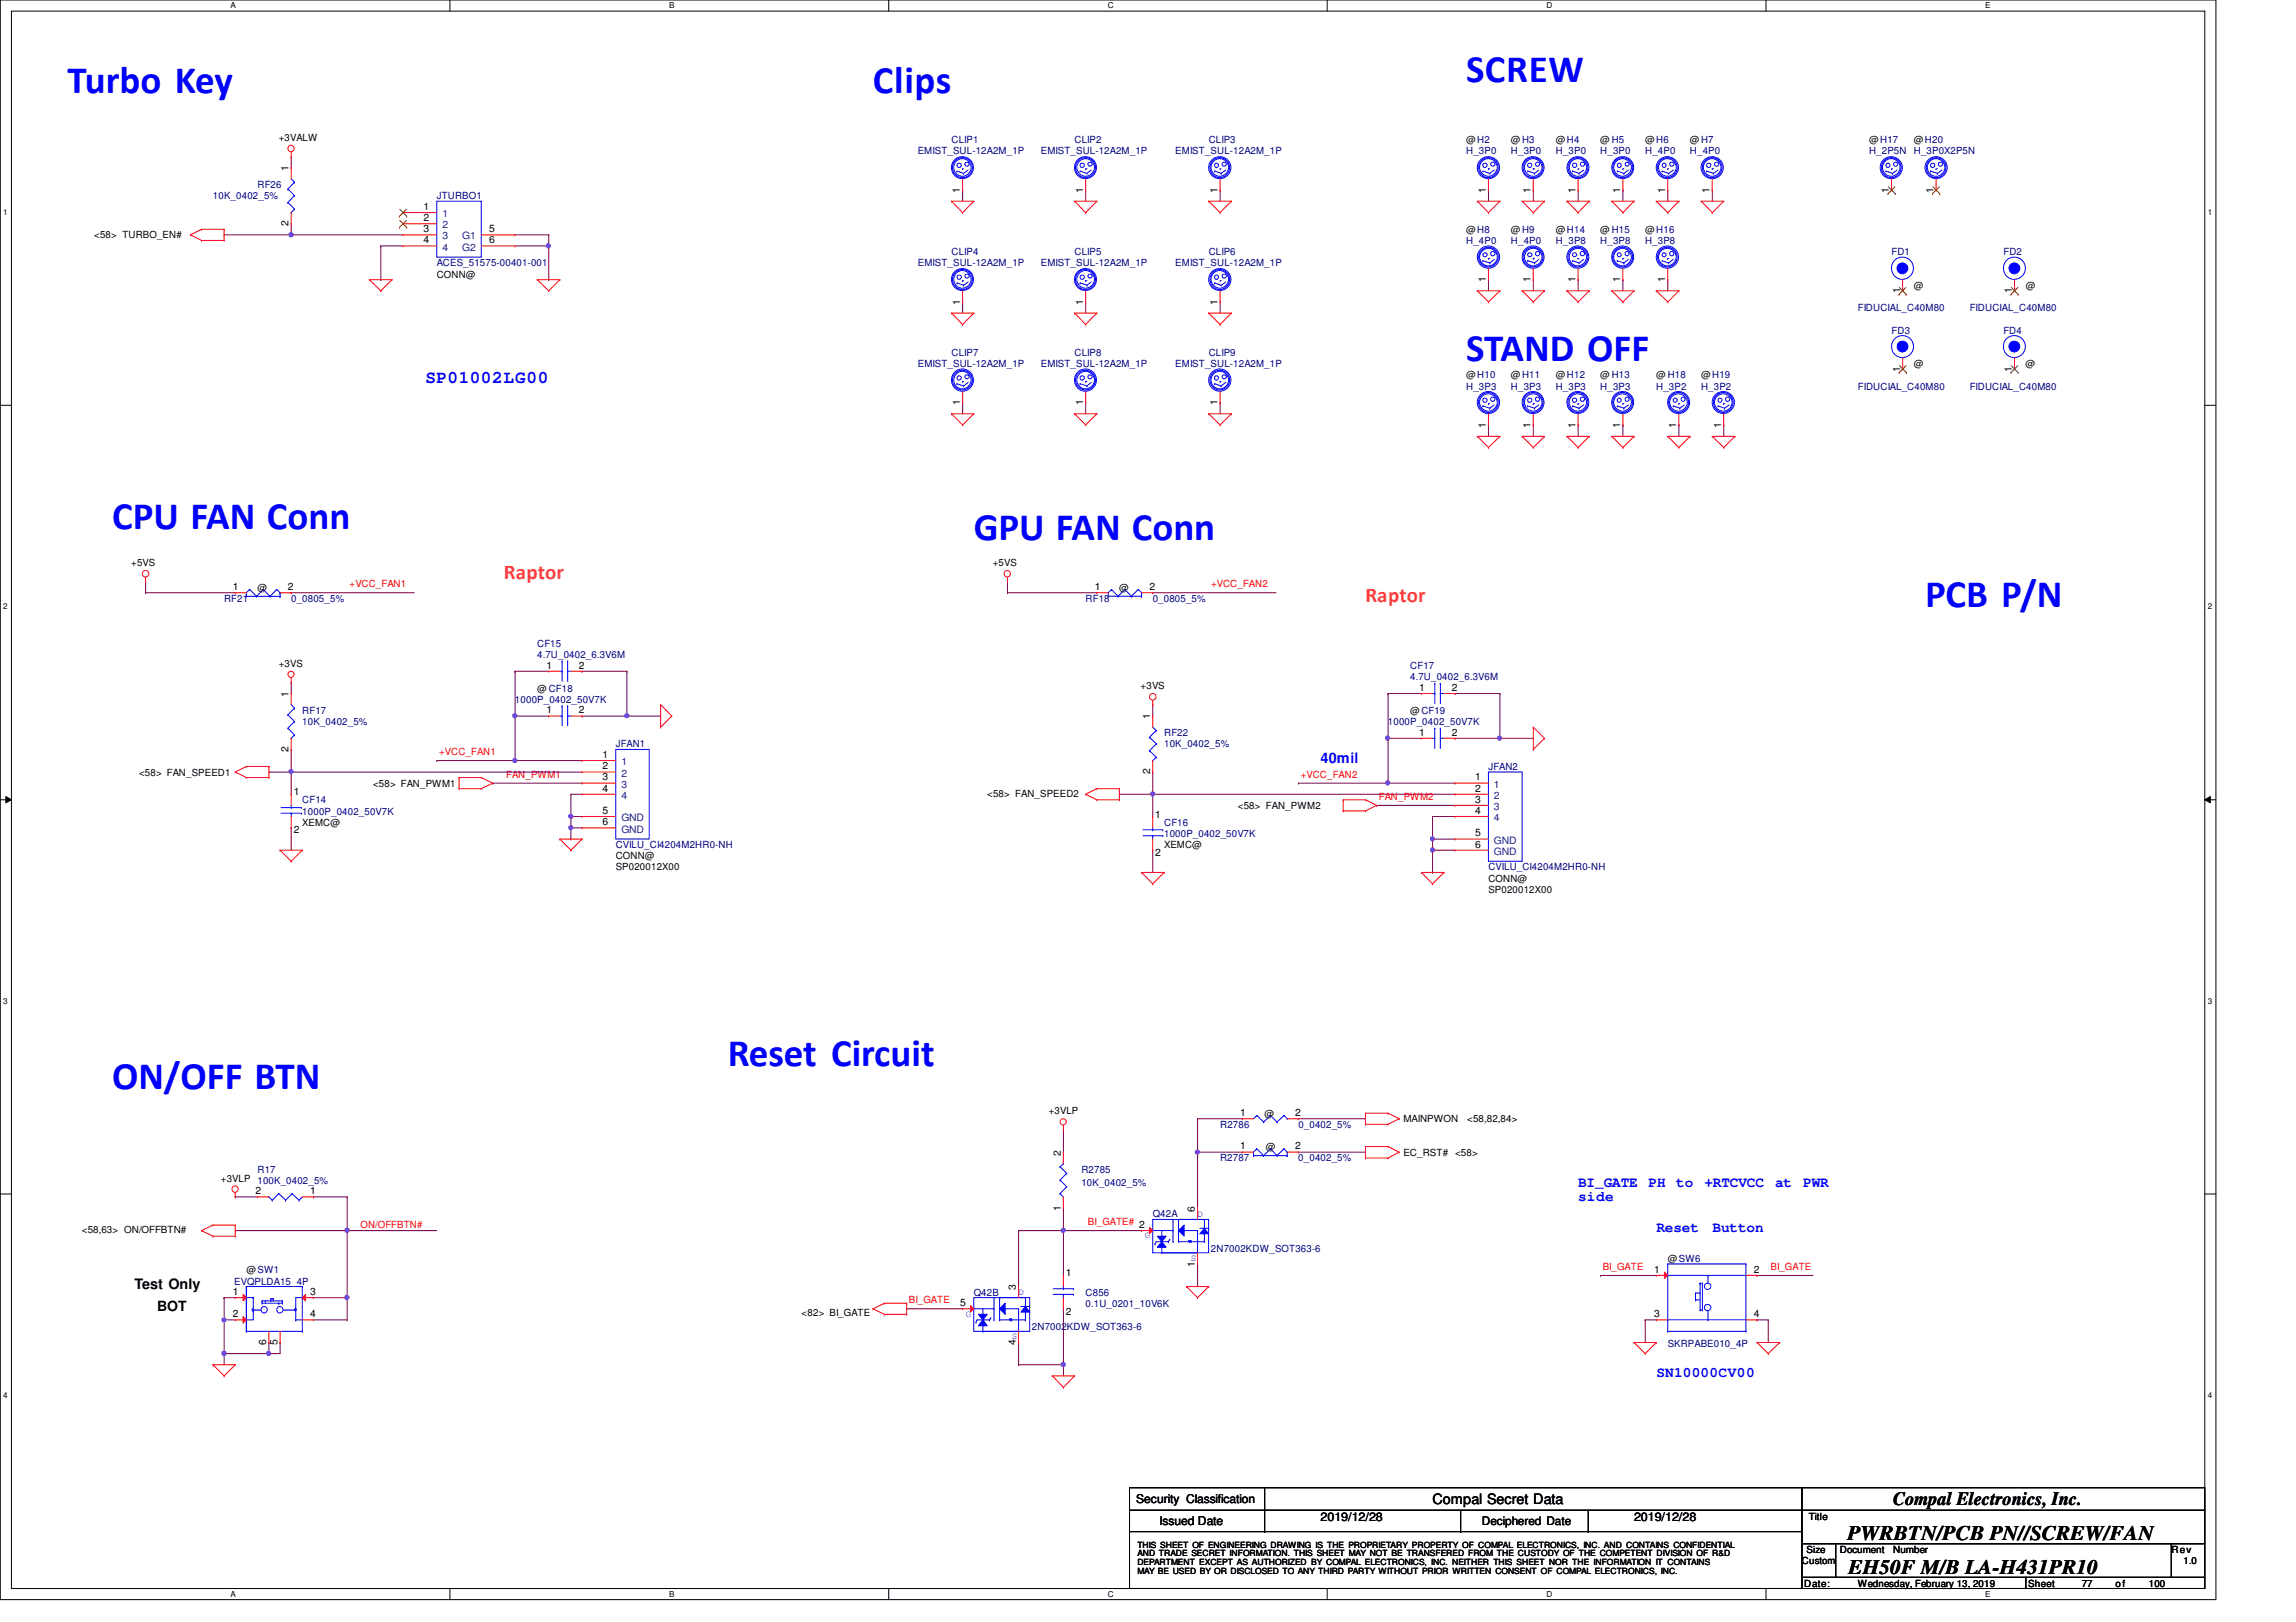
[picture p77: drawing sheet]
<svg xmlns="http://www.w3.org/2000/svg" width="297mm" height="210mm" viewBox="0 0 297 210" stroke-linecap="round" stroke-linejoin="round" font-family="sans-serif">
<defs><g id="words">
<g font-size="5" fill="#00f">
<text x="189.7" y="10.6">SCREW</text>
<text x="8.7" y="12">Turbo Key</text>
<text x="112.9" y="12">Clips</text>
<text x="189.7" y="46.8">STAND OFF</text>
<text x="14.5" y="68.5">CPU FAN Conn</text>
<text x="126" y="69.9">GPU FAN Conn</text>
<text x="249" y="78.6">PCB P/N</text>
<text x="94.1" y="138">Reset Circuit</text>
<text x="14.5" y="140.9">ON/OFF BTN</text>
</g>
<g font-size="2.7" fill="#ff8000">
<text x="65.2" y="75">Raptor</text>
<text x="176.7" y="77.9">Raptor</text>
</g>
<g font-size="2.7">
<text x="238.9" y="199.3">PWRBTN/PCB PN//SCREW/FAN</text>
<text x="239" y="203.7">EH50F M/B LA-H431PR10</text>
</g>
<text font-size="2.5" x="244.8" y="194.7">Compal Electronics, Inc.</text>
<text font-size="2.3" fill="#00f" x="55" y="49.6">SP01002LG00</text>
<g font-size="1.9" fill="#00f">
<text x="170.9" y="98.7">40mil</text>
<text x="204.2" y="153.6">BI_GATE</text>
<text x="204.2" y="155.4">side</text>
<text x="213.3" y="153.6">PH</text>
<text x="216.9" y="153.6">to</text>
<text x="220.5" y="153.6">+RTCVCC</text>
<text x="229.7" y="153.6">at</text>
<text x="233.3" y="153.6">PWR</text>
<text x="214.3" y="159.4">Reset</text>
<text x="221.6" y="159.4">Button</text>
<text x="214.3" y="178.2">SN10000CV00</text>
</g>
<g font-size="1.9">
<text x="17.4" y="166.7">Test Only</text>
<text x="185.3" y="194.7">Compal Secret Data</text>
</g>
<text font-size="1.8" x="20.3" y="169.6">BOT</text>
<g font-size="1.6">
<text x="147" y="194.6">Security Classification</text>
<text x="150" y="197.3">Issued Date</text>
<text x="170.9" y="196.9">2019/12/28</text>
<text x="211.4" y="196.9">2019/12/28</text>
</g>
<text font-size="1.5" x="191.7" y="197.4">Deciphered Date</text>
<g font-size="1.3">
<text x="36.1" y="18.2">+3VALW</text>
<text x="37.3" y="22.1" transform="rotate(-90 37.3 22.1)">1</text>
<text x="189.7" y="18.5">@H2</text>
<text x="195.5" y="18.5">@H3</text>
<text x="201.3" y="18.5">@H4</text>
<text x="207" y="18.5">@ H5</text>
<text x="212.8" y="18.5">@H6</text>
<text x="218.6" y="18.5">@H7</text>
<text x="241.8" y="18.5">@H17</text>
<text x="247.6" y="18.5">@H20</text>
<text x="37.3" y="29.3" transform="rotate(-90 37.3 29.3)">2</text>
<text x="54.8" y="28.6">2</text>
<text x="54.8" y="27.2">1</text>
<text x="124.2" y="24.9" transform="rotate(-90 124.2 24.9)">1</text>
<text x="140.1" y="24.9" transform="rotate(-90 140.1 24.9)">1</text>
<text x="157.5" y="24.9" transform="rotate(-90 157.5 24.9)">1</text>
<text x="192.2" y="24.9" transform="rotate(-90 192.2 24.9)">1</text>
<text x="198" y="24.9" transform="rotate(-90 198 24.9)">1</text>
<text x="203.8" y="24.9" transform="rotate(-90 203.8 24.9)">1</text>
<text x="209.6" y="24.9" transform="rotate(-90 209.6 24.9)">1</text>
<text x="215.4" y="24.9" transform="rotate(-90 215.4 24.9)">1</text>
<text x="221.2" y="24.9" transform="rotate(-90 221.2 24.9)">1</text>
<text x="244.4" y="24.9" transform="rotate(-90 244.4 24.9)">1</text>
<text x="250.1" y="24.9" transform="rotate(-90 250.1 24.9)">1</text>
<text x="12.2" y="30.9">&lt;58&gt; TURBO_EN#</text>
<text x="54.8" y="31.5">4</text>
<text x="54.8" y="30.1">3</text>
<text x="56.5" y="35.9">CONN@</text>
<text x="63.3" y="31.5">6</text>
<text x="63.3" y="30.1">5</text>
<text x="189.7" y="30.1">@H8</text>
<text x="195.5" y="30.1">@H9</text>
<text x="201.3" y="30.1">@H14</text>
<text x="207" y="30.1">@ H15</text>
<text x="212.8" y="30.1">@H16</text>
<text x="124.2" y="39.4" transform="rotate(-90 124.2 39.4)">1</text>
<text x="140.1" y="39.4" transform="rotate(-90 140.1 39.4)">1</text>
<text x="157.5" y="39.4" transform="rotate(-90 157.5 39.4)">1</text>
<text x="192.2" y="36.5" transform="rotate(-90 192.2 36.5)">1</text>
<text x="198" y="36.5" transform="rotate(-90 198 36.5)">1</text>
<text x="203.8" y="36.5" transform="rotate(-90 203.8 36.5)">1</text>
<text x="209.6" y="36.5" transform="rotate(-90 209.6 36.5)">1</text>
<text x="215.4" y="36.5" transform="rotate(-90 215.4 36.5)">1</text>
<text x="245.8" y="38" transform="rotate(-90 245.8 38)">1</text>
<text x="247.6" y="37.4">@</text>
<text x="260.3" y="38" transform="rotate(-90 260.3 38)">1</text>
<text x="262.1" y="37.4">@</text>
<text x="247.6" y="47.5">@</text>
<text x="262.1" y="47.5">@</text>
<text x="124.2" y="52.4" transform="rotate(-90 124.2 52.4)">1</text>
<text x="140.1" y="52.4" transform="rotate(-90 140.1 52.4)">1</text>
<text x="157.5" y="52.4" transform="rotate(-90 157.5 52.4)">1</text>
<text x="189.7" y="48.9">@H10</text>
<text x="195.5" y="48.9">@H11</text>
<text x="201.3" y="48.9">@H12</text>
<text x="207" y="48.9">@ H13</text>
<text x="214.3" y="48.9">@ H18</text>
<text x="220.1" y="48.9">@H19</text>
<text x="245.8" y="48.1" transform="rotate(-90 245.8 48.1)">1</text>
<text x="260.3" y="48.1" transform="rotate(-90 260.3 48.1)">1</text>
<text x="192.2" y="55.3" transform="rotate(-90 192.2 55.3)">1</text>
<text x="198" y="55.3" transform="rotate(-90 198 55.3)">1</text>
<text x="203.8" y="55.3" transform="rotate(-90 203.8 55.3)">1</text>
<text x="209.6" y="55.3" transform="rotate(-90 209.6 55.3)">1</text>
<text x="216.9" y="55.3" transform="rotate(-90 216.9 55.3)">1</text>
<text x="222.7" y="55.3" transform="rotate(-90 222.7 55.3)">1</text>
<text x="17" y="73.3">+5VS</text>
<text x="30.1" y="76.4">1</text>
<text x="33.3" y="76.5">@</text>
<text x="37.2" y="76.4">2</text>
<text x="128.4" y="73.3">+5VS</text>
<text x="141.6" y="76.4">1</text>
<text x="144.8" y="76.4">@</text>
<text x="148.7" y="76.4">2</text>
<text x="36.1" y="86.3">+3VS</text>
<text x="69.5" y="89.5">@ CF18</text>
<text x="70.7" y="86.5">1</text>
<text x="74.9" y="86.5">2</text>
<text x="147.6" y="89.2">+3VS</text>
<text x="183.6" y="89.4">1</text>
<text x="187.8" y="89.4">2</text>
<text x="37.3" y="90.2" transform="rotate(-90 37.3 90.2)">1</text>
<text x="70.7" y="92.3">1</text>
<text x="74.9" y="92.3">2</text>
<text x="148.8" y="93.1" transform="rotate(-90 148.8 93.1)">1</text>
<text x="182.4" y="92.4">@CF19</text>
<text x="183.6" y="95.2">1</text>
<text x="187.8" y="95.2">2</text>
<text x="18" y="100.4">&lt;58&gt; FAN_SPEED1</text>
<text x="37.3" y="97.3" transform="rotate(-90 37.3 97.3)">2</text>
<text x="48.3" y="101.8">&lt;58&gt; FAN_PWM1</text>
<text x="77.9" y="101">3</text>
<text x="77.9" y="99.6">2</text>
<text x="77.9" y="98.1">1</text>
<text x="148.8" y="100.2" transform="rotate(-90 148.8 100.2)">2</text>
<text x="190.8" y="101">1</text>
<text x="38" y="107.9">2</text>
<text x="38" y="102.9">1</text>
<text x="39.1" y="106.8">XEMC@</text>
<text x="77.9" y="102.4">4</text>
<text x="77.9" y="106.8">6</text>
<text x="77.9" y="105.3">5</text>
<text x="127.7" y="103.1">&lt;58&gt; FAN_SPEED2</text>
<text x="149.5" y="105.8">1</text>
<text x="160.1" y="104.7">&lt;58&gt; FAN_PWM2</text>
<text x="190.8" y="105.3">4</text>
<text x="190.8" y="103.9">3</text>
<text x="190.8" y="102.4">2</text>
<text x="79.7" y="111.2">CONN@</text>
<text x="79.7" y="112.6">SP020012X00</text>
<text x="149.5" y="110.8">2</text>
<text x="150.6" y="109.8">XEMC@</text>
<text x="190.8" y="109.7">6</text>
<text x="190.8" y="108.2">5</text>
<text x="192.6" y="114.1">CONN@</text>
<text x="192.6" y="115.6">SP020012X00</text>
<text x="135.7" y="144.2">+3VLP</text>
<text x="137.2" y="149.6" transform="rotate(-90 137.2 149.6)">2</text>
<text x="160.4" y="148.8">1</text>
<text x="160.4" y="144.4">1</text>
<text x="163.6" y="144.5">@</text>
<text x="163.8" y="148.8">@</text>
<text x="167.5" y="148.8">2</text>
<text x="167.5" y="144.4">2</text>
<text x="181.6" y="145.2">MAINPWON</text>
<text x="181.6" y="149.6">EC_RST#</text>
<text x="188.3" y="149.6">&lt;58&gt;</text>
<text x="189.8" y="145.2">&lt;58,82,84&gt;</text>
<text x="28.6" y="152.9">+3VLP</text>
<text x="33.1" y="154.6">2</text>
<text x="40.1" y="154.6">1</text>
<text x="10.6" y="159.6">&lt;58,63&gt; ON/OFFBTN#</text>
<text x="137.2" y="156.7" transform="rotate(-90 137.2 156.7)">1</text>
<text x="147.4" y="158.9">2</text>
<text x="154.6" y="156.8" transform="rotate(-90 154.6 156.8)">6</text>
<text x="30.1" y="167.6">1</text>
<text x="31.9" y="164.8">@SW1</text>
<text x="40.1" y="167.6">3</text>
<text x="131.4" y="166.9" transform="rotate(-90 131.4 166.9)">3</text>
<text x="137.9" y="165.2">1</text>
<text x="154.6" y="163.9" transform="rotate(-90 154.6 163.9)">1</text>
<text x="214" y="164.7">1</text>
<text x="215.8" y="163.3">@SW6</text>
<text x="226.9" y="164.7">2</text>
<text x="30.1" y="170.5">2</text>
<text x="40.1" y="170.5">4</text>
<text x="103.7" y="170.3">&lt;82&gt; BI_GATE</text>
<text x="124.2" y="169">5</text>
<text x="137.9" y="170.1">2</text>
<text x="214" y="170.5">3</text>
<text x="226.9" y="170.5">4</text>
<text x="34.5" y="174.1" transform="rotate(-90 34.5 174.1)">6</text>
<text x="35.9" y="174.1" transform="rotate(-90 35.9 174.1)">5</text>
<text x="131.4" y="174.1" transform="rotate(-90 131.4 174.1)">4</text>
<text x="234" y="196.8">Title</text>
<text x="233.1" y="202.4">Custom</text>
<text x="233.7" y="201">Size</text>
<text x="238" y="201">Document</text>
<text x="244.9" y="201">Number</text>
<text x="280.9" y="201">Rev</text>
<text x="282.5" y="202.4">1.0</text>
<text x="233.4" y="205.3">Date:</text>
<text x="240.4" y="205.3">Wednesday, February 13, 2019</text>
<text x="262.4" y="205.3">Sheet</text>
<text x="269.3" y="205.3">77</text>
<text x="273.7" y="205.3">o f</text>
<text x="278" y="205.3">100</text>
</g>
<g font-size="1.3" fill="#000080">
<text x="118.7" y="20">EMIST_SUL-12A2M_1P</text>
<text x="123.1" y="18.5">CLIP1</text>
<text x="134.7" y="20">EMIST_SUL-12A2M_1P</text>
<text x="139" y="18.5">CLIP2</text>
<text x="152.1" y="20">EMIST_SUL-12A2M_1P</text>
<text x="156.4" y="18.5">CLIP3</text>
<text x="189.7" y="20">H_3P0</text>
<text x="195.5" y="20">H_3P0</text>
<text x="201.3" y="20">H_3P0</text>
<text x="207" y="20">H_3P0</text>
<text x="212.8" y="20">H_4P0</text>
<text x="218.6" y="20">H_4P0</text>
<text x="241.8" y="20">H_2P5N</text>
<text x="247.6" y="20">H_3P0X2P5N</text>
<text x="27.6" y="25.8">10K_0402_5%</text>
<text x="33.3" y="24.3">RF26</text>
<text x="56.5" y="25.8">JTURBO1</text>
<text x="56.5" y="34.5">ACES_51575-00401-001</text>
<text x="118.7" y="34.5">EMIST_SUL-12A2M_1P</text>
<text x="123.1" y="33">CLIP4</text>
<text x="134.7" y="34.5">EMIST_SUL-12A2M_1P</text>
<text x="139" y="33">CLIP5</text>
<text x="152.1" y="34.5">EMIST_SUL-12A2M_1P</text>
<text x="156.4" y="33">CLIP6</text>
<text x="189.7" y="31.6">H_4P0</text>
<text x="195.5" y="31.6">H_4P0</text>
<text x="201.3" y="31.6">H_3P8</text>
<text x="207" y="31.6">H_3P8</text>
<text x="212.8" y="31.6">H_3P8</text>
<text x="244.7" y="33">FD1</text>
<text x="259.2" y="33">FD2</text>
<text x="240.3" y="40.3">FIDUCIAL_C40M80</text>
<text x="254.8" y="40.3">FIDUCIAL_C40M80</text>
<text x="118.7" y="47.5">EMIST_SUL-12A2M_1P</text>
<text x="123.1" y="46.1">CLIP7</text>
<text x="134.7" y="47.5">EMIST_SUL-12A2M_1P</text>
<text x="139" y="46.1">CLIP8</text>
<text x="152.1" y="47.5">EMIST_SUL-12A2M_1P</text>
<text x="156.4" y="46.1">CLIP9</text>
<text x="244.7" y="43.2">FD3</text>
<text x="259.2" y="43.2">FD4</text>
<text x="189.7" y="50.4">H_3P3</text>
<text x="195.5" y="50.4">H_3P3</text>
<text x="201.3" y="50.4">H_3P3</text>
<text x="207" y="50.4">H_3P3</text>
<text x="214.3" y="50.4">H_3P2</text>
<text x="220.1" y="50.4">H_3P2</text>
<text x="240.4" y="50.4">FIDUCIAL_C40M80</text>
<text x="254.8" y="50.4">FIDUCIAL_C40M80</text>
<text x="29" y="77.9">RF21</text>
<text x="37.7" y="77.9">0_0805_5%</text>
<text x="140.4" y="77.9">RF18</text>
<text x="149.1" y="77.9">0_0805_5%</text>
<text x="69.5" y="83.7">CF15</text>
<text x="69.5" y="85.1">4.7U_0402_6.3V6M</text>
<text x="182.4" y="86.6">CF17</text>
<text x="182.4" y="88.1">4.7U_0402_6.3V6M</text>
<text x="39.1" y="92.4">RF17</text>
<text x="39.1" y="93.8">10K_0402_5%</text>
<text x="66.6" y="90.9">1000P_0402_50V7K</text>
<text x="150.6" y="95.3">RF22</text>
<text x="179.6" y="93.8">1000P_0402_50V7K</text>
<text x="79.7" y="96.7">JFAN1</text>
<text x="150.6" y="96.7">10K_0402_5%</text>
<text x="192.6" y="99.6">JFAN2</text>
<text x="39.1" y="104">CF14</text>
<text x="39.1" y="105.4">1000P_0402_50V7K</text>
<text x="150.6" y="106.8">CF16</text>
<text x="79.7" y="109.8">CVILU_CI4204M2HR0-NH</text>
<text x="150.6" y="108.3">1000P_0402_50V7K</text>
<text x="192.6" y="112.6">CVILU_CI4204M2HR0-NH</text>
<text x="157.9" y="146">R2786</text>
<text x="168" y="146">0_0402_5%</text>
<text x="33.3" y="151.8">R17</text>
<text x="33.3" y="153.2">100K_0402_5%</text>
<text x="139.9" y="151.8">R2785</text>
<text x="139.9" y="153.5">10K_0402_5%</text>
<text x="157.8" y="150.3">R2787</text>
<text x="168" y="150.3">0_0402_5%</text>
<text x="149.1" y="157.5">Q42A</text>
<text x="156.7" y="162">2N7002KDW_SOT363-6</text>
<text x="30.3" y="166.2">EVQPLDA15_4P</text>
<text x="126" y="167.7">Q42B</text>
<text x="140.4" y="167.7">C856</text>
<text x="133.5" y="172.2">2N7002KDW_SOT363-6</text>
<text x="140.4" y="169.1">0.1U_0201_10V6K</text>
<text x="215.8" y="174.3">SKRPABE010_4P</text>
</g>
<g font-size="1.3" fill="#004080">
<text x="57.2" y="29.5">2</text>
<text x="57.2" y="28.1">1</text>
<text x="57.2" y="32.4">4</text>
<text x="57.2" y="31">3</text>
<text x="59.8" y="32.4">G2</text>
<text x="59.8" y="31">G1</text>
<text x="80.4" y="101.9">3</text>
<text x="80.4" y="100.5">2</text>
<text x="80.4" y="99">1</text>
<text x="193.3" y="101.9">1</text>
<text x="80.4" y="103.4">4</text>
<text x="80.4" y="107.7">GND</text>
<text x="80.4" y="106.3">GND</text>
<text x="193.3" y="106.3">4</text>
<text x="193.3" y="104.8">3</text>
<text x="193.3" y="103.4">2</text>
<text x="193.3" y="110.6">GND</text>
<text x="193.3" y="109.2">GND</text>
</g>
<g font-size="1.3" fill="#f00">
<text x="45.2" y="76">+VCC_FAN1</text>
<text x="156.7" y="76">+VCC_FAN2</text>
<text x="56.8" y="97.7">+VCC_FAN1</text>
<text x="65.5" y="100.6">FAN_PWM1</text>
<text x="168.3" y="100.6">+VCC_FAN2</text>
<text x="178.4" y="103.5">FAN_PWM2</text>
<text x="46.6" y="159">ON/OFFBTN#</text>
<text x="140.8" y="158.5">BI_GATE#</text>
<text x="207.3" y="164.3">BI_GATE</text>
<text x="229.1" y="164.3">BI_GATE</text>
<text x="117.6" y="168.7">BI_GATE</text>
</g>
<g font-size="1.2" fill="#00f">
<text x="148.1" y="160.3">G</text>
<text x="154.9" y="157.5">D</text>
<text x="131.8" y="167.6">D</text>
<text x="154.1" y="163.1">S</text>
<text x="125" y="170.4">G</text>
<text x="130.9" y="173.3">S</text>
</g>
<g font-size="1.1">
<text x="29.8" y="1.1">A</text>
<text x="86.6" y="1.1">B</text>
<text x="143.3" y="1.1">C</text>
<text x="200.1" y="1.1">D</text>
<text x="256.8" y="1.1">E</text>
<text x=".4" y="27.8">1</text>
<text x="285.6" y="27.8">1</text>
<text x=".4" y="78.8">2</text>
<text x="285.6" y="78.8">2</text>
<text x=".4" y="129.9">3</text>
<text x="285.6" y="129.9">3</text>
<text x=".4" y="180.9">4</text>
<text x="285.6" y="180.9">4</text>
<text x="147.1" y="202.6">DEPARTMENT EXCEPT AS AUTHORIZED BY COMPAL ELECTRONICS, INC. NEITHER THIS SHEET NOR THE INFORMATION IT CONTAINS</text>
<text x="147.1" y="203.7">MAY BE USED BY OR DISCLOSED TO ANY THIRD PARTY WITHOUT PRIOR WRITTEN CONSENT OF COMPAL ELECTRONICS, INC.</text>
<text x="147.1" y="200.3">THIS SHEET OF ENGINEERING DRAWING IS THE PROPRIETARY PROPERTY OF COMPAL ELECTRONICS, INC. AND CONTAINS CONFIDENTIAL</text>
<text x="147.1" y="201.4">AND TRADE SECRET INFORMATION. THIS SHEET MAY NOT BE TRANSFERED FROM THE CUSTODY OF THE COMPETENT DIVISION OF R&amp;D</text>
<text x="29.8" y="206.6">A</text>
<text x="86.6" y="206.6">B</text>
<text x="143.3" y="206.6">C</text>
<text x="200.1" y="206.6">D</text>
<text x="256.8" y="206.6">E</text>
</g>
</g></defs>
<path d="M0 0h286.7v207h-286.7zM1.5 1.4h283.7v204.2h-283.7z" fill="none" stroke="#000" stroke-width=".13"/>
<g fill="#fff">
<path d="M29.8 .2h.7v1.1h-.7z"/>
<path d="M29.8 205.7h.7v1.2h-.7z"/>
</g>
<path d="M58.2 0v1.4M58.2 205.6v1.4" fill="none" stroke="#000" stroke-width=".13"/>
<g fill="#fff">
<path d="M86.6 .2h.6v1.1h-.6z"/>
<path d="M86.6 205.7h.6v1.2h-.6z"/>
</g>
<path d="M115 0v1.4M115 205.6v1.4" fill="none" stroke="#000" stroke-width=".13"/>
<g fill="#fff">
<path d="M143.3 .2h.8v1.1h-.8z"/>
<path d="M143.3 205.7h.8v1.2h-.8z"/>
</g>
<path d="M171.7 0v1.4M171.7 205.6v1.4" fill="none" stroke="#000" stroke-width=".13"/>
<g fill="#fff">
<path d="M200.1 .2h.7v1.1h-.7z"/>
<path d="M200.1 205.7h.7v1.2h-.7z"/>
</g>
<path d="M228.5 0v1.4M228.5 205.6v1.4" fill="none" stroke="#000" stroke-width=".13"/>
<g fill="#fff">
<path d="M256.8 .2h.7v1.1h-.7z"/>
<path d="M256.8 205.7h.7v1.2h-.7z"/>
<path d="M.4 26.9h.6v1.2h-.6z"/>
<path d="M285.6 26.9h.6v1.2h-.6z"/>
<path d="M.4 77.9h.6v1.2h-.6z"/>
<path d="M285.6 77.9h.6v1.2h-.6z"/>
</g>
<path d="M0 52.5h1.5M285.2 52.5h1.5" fill="none" stroke="#000" stroke-width=".13"/>
<g fill="#fff">
<path d="M.4 129h.6v1.1h-.6z"/>
<path d="M285.6 129h.6v1.1h-.6z"/>
</g>
<path d="M0 103.5h1.5M.8 103.1l.7 .4-.7 .4zM285.2 103.5l.8-.4v.8zM285.2 103.5h1.5" fill="none" stroke="#000" stroke-width=".13"/>
<path d="M.8 103.1l.7 .4-.7 .4zM285.2 103.5l.8-.4v.8z" fill="#000"/>
<g fill="#fff">
<path d="M.4 180h.6v1.1h-.6z"/>
<path d="M285.6 180h.6v1.1h-.6z"/>
</g>
<path d="M0 154.5h1.5M285.2 154.5h1.5" fill="none" stroke="#000" stroke-width=".13"/>
<path d="M188.3 95.5h.1M188.3 95.5h5.8M149.1 110h.1M149.1 102.8h.1M149.1 102.8v2.9M149.1 110v2.9" fill="none" stroke="#800040" stroke-width=".13"/>
<circle cx="149.1" cy="102.8" r=".27" fill="#f0f"/>
<circle cx="149.1" cy="102.8" r=".27" fill="none" stroke="#f0f" stroke-width=".13"/>
<path d="M149.1 91.2h.1M149.1 99.9h.1M149.1 91.2v1.5M149.1 99.9v2.9h-4.3M144.8 102.8h.1M168 101.3h.1M179.6 101.3h.1M188.3 101.3h-20.3" fill="none" stroke="#800040" stroke-width=".13"/>
<circle cx="179.5" cy="101.3" r=".27" fill="#f0f"/>
<circle cx="179.5" cy="101.3" r=".27" fill="none" stroke="#f0f" stroke-width=".13"/>
<path d="M179.6 89.7h.1M179.6 95.5h.1M179.6 89.7v5.8M179.6 95.5h4.3" fill="none" stroke="#800040" stroke-width=".13"/>
<circle cx="179.5" cy="95.5" r=".27" fill="#f0f"/>
<circle cx="179.5" cy="95.5" r=".27" fill="none" stroke="#f0f" stroke-width=".13"/>
<path d="M194.1 89.7h.1M194.1 89.7v5.8" fill="none" stroke="#800040" stroke-width=".13"/>
<circle cx="194" cy="95.5" r=".27" fill="#f0f"/>
<circle cx="194" cy="95.5" r=".27" fill="none" stroke="#f0f" stroke-width=".13"/>
<g fill="none" stroke="#800040" stroke-width=".13">
<path d="M179.6 95.5h.1M179.6 89.7h.1M179.6 95.5v5.8M179.6 89.7h4.3M188.3 89.7h.1M188.3 89.7h5.8M194.1 95.5h.1M194.1 95.5h4.3M149.1 102.8h.1M149.1 102.8h39.2M178.1 104.2h.1M178.1 104.2h10.2"/>
<path d="M185.3 105.7h.1M185.3 108.6h.1M185.3 105.7h3M185.3 105.7v2.9"/>
</g>
<circle cx="185.3" cy="108.6" r=".27" fill="#f0f"/>
<circle cx="185.3" cy="108.6" r=".27" fill="none" stroke="#f0f" stroke-width=".13"/>
<path d="M37.7 76.7h.1M37.7 76.7h15.9M130.3 76.7h.1M130.3 76.7h11.6M149.1 76.7h.1M149.1 76.7h16M56.5 98.4h.1M56.5 98.4h10.1M73.9 105.7h.1M73.9 102.8v2.9" fill="none" stroke="#800040" stroke-width=".13"/>
<circle cx="73.8" cy="105.7" r=".27" fill="#f0f"/>
<circle cx="73.8" cy="105.7" r=".27" fill="none" stroke="#f0f" stroke-width=".13"/>
<g fill="none" stroke="#800040" stroke-width=".13">
<path d="M34.8 99.9h.1M34.8 99.9h40.5M37.7 97h.1M37.7 88.3h.1M37.7 99.9h.1M37.7 88.3v1.4M37.7 97v5.8M37.7 107.1h.1M37.7 107.1v2.9M63.7 101.3h.1M63.7 101.3h11.6M73.9 102.8h.1"/>
<path d="M73.9 102.8h1.4"/>
</g>
<circle cx="37.7" cy="99.9" r=".27" fill="#f0f"/>
<circle cx="37.7" cy="99.9" r=".27" fill="none" stroke="#f0f" stroke-width=".13"/>
<path d="M66.6 86.9h.1M66.6 86.9v5.8M75.3 92.7h.1M75.3 92.7h5.8" fill="none" stroke="#800040" stroke-width=".13"/>
<circle cx="66.6" cy="92.6" r=".27" fill="#f0f"/>
<circle cx="66.6" cy="92.6" r=".27" fill="none" stroke="#f0f" stroke-width=".13"/>
<path d="M66.6 92.7h.1M66.6 92.7h4.4M81.1 86.9h.1M81.1 86.9v5.8" fill="none" stroke="#800040" stroke-width=".13"/>
<circle cx="81.1" cy="92.6" r=".27" fill="#f0f"/>
<circle cx="81.1" cy="92.6" r=".27" fill="none" stroke="#f0f" stroke-width=".13"/>
<path d="M66.6 92.7h.1M66.6 86.9h.1M66.6 98.4h.1M66.6 92.7v5.7M66.6 86.9h4.4M66.6 98.4h8.7M75.3 86.9h.1M75.3 86.9h5.8M81.1 92.7h.1M81.1 92.7h4.4" fill="none" stroke="#800040" stroke-width=".13"/>
<circle cx="66.6" cy="98.4" r=".27" fill="#f0f"/>
<circle cx="66.6" cy="98.4" r=".27" fill="none" stroke="#f0f" stroke-width=".13"/>
<path d="M154.9 149.1h.1M154.9 144.8h.1M154.9 149.1h5.8M154.9 144.8v4.3M168 149.1h.1M168 149.1h8.7" fill="none" stroke="#800040" stroke-width=".13"/>
<circle cx="154.9" cy="149.1" r=".27" fill="#f0f"/>
<circle cx="154.9" cy="149.1" r=".27" fill="none" stroke="#f0f" stroke-width=".13"/>
<g fill="none" stroke="#800040" stroke-width=".13">
<path d="M137.6 159.3h.1M137.6 159.3v5.8M154.9 144.8h.1M154.9 144.8h5.8M168 144.8h.1M168 144.8h8.7M131.8 173.7h.1M131.8 176.6h.1M131.8 173.7v2.9M131.8 176.6h5.8M137.6 176.6h.1M137.6 169.4h.1"/>
<path d="M137.6 169.4v8.7M154.9 163.6h.1M154.9 163.6v2.9"/>
</g>
<circle cx="137.5" cy="176.6" r=".29" fill="#f0f"/>
<circle cx="137.5" cy="176.6" r=".29" fill="none" stroke="#f0f" stroke-width=".13"/>
<path d="M131.8 159.3h.1M131.8 159.3v7.2M131.8 159.3h15.9M137.6 156.3h.1M137.6 159.3h.1M137.6 156.3v3" fill="none" stroke="#800040" stroke-width=".13"/>
<circle cx="137.5" cy="159.2" r=".29" fill="#f0f"/>
<circle cx="137.5" cy="159.2" r=".29" fill="none" stroke="#f0f" stroke-width=".13"/>
<path d="M30.4 159.3h.1M44.9 154.9h.1M44.9 154.9v4.4h-14.5M137.6 146.2h.1M137.6 146.2v2.9M154.9 149.1h.1M154.9 149.1v7.2M117.3 169.4h.1M117.3 169.4h7.2" fill="none" stroke="#800040" stroke-width=".13"/>
<circle cx="44.9" cy="159.2" r=".29" fill="#f0f"/>
<circle cx="44.9" cy="159.2" r=".29" fill="none" stroke="#f0f" stroke-width=".13"/>
<path d="M29 175.2h.1M29 175.2h5.8" fill="none" stroke="#800040" stroke-width=".13"/>
<circle cx="34.7" cy="175.1" r=".27" fill="#f0f"/>
<circle cx="34.7" cy="175.1" r=".27" fill="none" stroke="#f0f" stroke-width=".13"/>
<circle cx="29" cy="175.1" r=".29" fill="#f0f"/>
<circle cx="29" cy="175.1" r=".29" fill="none" stroke="#f0f" stroke-width=".13"/>
<path d="M29 170.8h.1M29 175.2h.1M29 167.9h.1M29 167.9v8.7M29 170.8h1.4M29 167.9h1.4M34.8 175.2h.1M34.8 173.7h.1M34.8 173.7v1.5M36.2 173.7h.1M36.2 173.7v1.5h-1.4" fill="none" stroke="#800040" stroke-width=".13"/>
<circle cx="29" cy="170.8" r=".27" fill="#f0f"/>
<circle cx="29" cy="170.8" r=".27" fill="none" stroke="#f0f" stroke-width=".13"/>
<g fill="none" stroke="#800040" stroke-width=".13">
<path d="M29 30.4h.1M29 30.4h8.7M37.7 20.3h.1M37.7 20.3v1.4M49.3 36.2h.1M49.3 31.8h.1M49.3 31.8v4.4M49.3 31.8h2.9M192.6 24.6h.1M192.6 36.2h.1M192.6 24.6v1.4M192.6 36.2v1.4"/>
<path d="M198.4 24.6h.1M198.4 36.2h.1M198.4 24.6v1.4M198.4 36.2v1.4M204.2 24.6h.1M204.2 24.6v1.4M210 24.6h.1M210 24.6v1.4M215.8 24.6h.1M215.8 24.6v1.4M221.5 24.6h.1M221.5 24.6v1.4"/>
<path d="M18.8 76.7h.1M18.8 75.3h.1M18.8 76.7h11.6M18.8 75.3v1.4M130.3 75.3h.1M130.3 75.3v1.4M30.4 154.9h.1M30.4 154.9h2.9M40.6 154.9h.1M40.6 154.9h4.3M44.9 159.3v8.6h-4.3M44.9 159.3h.1"/>
<path d="M44.9 159.3h11.6M40.6 167.9h.1"/>
</g>
<circle cx="37.6" cy="30.4" r=".29" fill="#f0f"/>
<circle cx="37.6" cy="30.4" r=".29" fill="none" stroke="#f0f" stroke-width=".13"/>
<path d="M37.7 29h.1M37.7 30.4h.1M37.7 29v1.4M37.7 30.4h14.5M73.9 107.1h.1M73.9 108.6h.1M73.9 107.1h1.4M73.9 107.1v1.5" fill="none" stroke="#800040" stroke-width=".13"/>
<circle cx="73.8" cy="107.1" r=".27" fill="#f0f"/>
<circle cx="73.8" cy="107.1" r=".27" fill="none" stroke="#f0f" stroke-width=".13"/>
<path d="M73.9 105.7h.1M73.9 107.1h.1M73.9 105.7h1.4M73.9 105.7v1.4M185.3 108.6h.1M185.3 110h.1M185.3 108.6h3M185.3 108.6v1.4" fill="none" stroke="#800040" stroke-width=".13"/>
<circle cx="185.3" cy="110" r=".27" fill="#f0f"/>
<circle cx="185.3" cy="110" r=".27" fill="none" stroke="#f0f" stroke-width=".13"/>
<path d="M185.3 110h.1M185.3 112.9h.1M185.3 110h3M185.3 110v2.9M40.6 170.8h4.3M44.9 170.8h.1M44.9 167.9h.1M44.9 167.9v2.9" fill="none" stroke="#800040" stroke-width=".13"/>
<circle cx="44.9" cy="167.9" r=".29" fill="#f0f"/>
<circle cx="44.9" cy="167.9" r=".29" fill="none" stroke="#f0f" stroke-width=".13"/>
<g fill="none" stroke="#800040" stroke-width=".13">
<path d="M66.6 30.4h4.4M66.6 31.8h4.4M71 30.4h.1M71 31.8h.1M71 36.2h.1M71 30.4v5.8M207 165.1h.1M207 165.1h7.3M212.8 170.8h.1M212.8 170.8v2.9M212.8 170.8h1.5M227.3 170.8h.1"/>
<path d="M227.3 170.8h1.5M227.3 165.1h.1M227.3 165.1h7.3M228.8 170.8h.1M228.8 170.8v2.9"/>
</g>
<circle cx="70.9" cy="31.8" r=".27" fill="#f0f"/>
<circle cx="70.9" cy="31.8" r=".27" fill="none" stroke="#f0f" stroke-width=".13"/>
<g fill="none" stroke="#800040" stroke-width=".13">
<path d="M124.5 24.6h.1M124.5 39.1h.1M124.5 24.6v1.4M124.5 39.1v1.4M140.5 24.6h.1M140.5 39.1h.1M140.5 24.6v1.4M140.5 39.1v1.4M157.9 24.6h.1M157.9 39.1h.1M157.9 24.6v1.4M157.9 39.1v1.4"/>
<path d="M204.2 36.2h.1M204.2 36.2v1.4M210 36.2h.1M210 36.2v1.4M215.8 36.2h.1M215.8 36.2v1.4M124.5 52.1h.1M124.5 52.1v1.5M140.5 52.1h.1M140.5 52.1v1.5M157.9 52.1h.1M157.9 52.1v1.5"/>
<path d="M192.6 55h.1M192.6 55v1.5M198.4 55h.1M198.4 55v1.5M204.2 55h.1M204.2 55v1.5M210 55h.1M210 55v1.5M217.2 55h.1M217.2 55v1.5M223 55h.1M223 55v1.5"/>
</g>
<g fill="none" stroke="#f00" stroke-width=".13">
<path d="M37.7 19.7v.6M24.6 30.4h.1M24.6 30.4l1.5 .7M26.1 29.7h.1M26.1 31.1h.1M26.1 29.7h2.9M26.1 29.7l-1.5 .7M26.1 31.1h2.9M29 31.1h.1M29 29.7h.1M29 29.7v1.4M37.7 20.3h.1"/>
<path d="M47.8 36.2h.1M47.8 36.2h2.9M47.8 36.2l1.5 1.4M49.3 37.6h.1M50.7 36.2h.1M50.7 36.2l-1.4 1.4M69.5 36.2h.1M69.5 36.2h2.9M69.5 36.2l1.5 1.4M71 37.6h.1M72.4 36.2h.1M72.4 36.2l-1.4 1.4"/>
<path d="M123.1 26h.1M123.1 26h2.9M123.1 26l1.4 1.5M124.5 27.5h.1M126 26h.1M126 26l-1.5 1.5M139 26h.1M139 26h2.9M139 26l1.5 1.5M140.5 27.5h.1M141.9 26h.1M141.9 26l-1.4 1.5"/>
<path d="M156.4 26h.1M156.4 26h2.9M156.4 26l1.5 1.5M157.9 27.5h.1M159.3 26h.1M159.3 26l-1.4 1.5M191.1 26h.1M191.1 37.6h.1M191.1 26h2.9M191.1 26l1.5 1.5M191.1 37.6h2.9M191.1 37.6l1.5 1.5"/>
<path d="M192.6 27.5h.1M192.6 39.1h.1M194 26h.1M194 37.6h.1M194 26l-1.4 1.5M194 37.6l-1.4 1.5M196.9 26h.1M196.9 37.6h.1M196.9 26h2.9M196.9 26l1.5 1.5M196.9 37.6h2.9M196.9 37.6l1.5 1.5"/>
<path d="M198.4 27.5h.1M198.4 39.1h.1M199.8 26h.1M199.8 37.6h.1M199.8 26l-1.4 1.5M199.8 37.6l-1.4 1.5M202.7 37.6h.1M202.7 37.6h2.9M202.7 37.6l1.5 1.5M202.7 26h.1M202.7 26h2.9M202.7 26l1.5 1.5"/>
<path d="M204.2 39.1h.1M204.2 27.5h.1M205.6 37.6h.1M205.6 37.6l-1.4 1.5M205.6 26h.1M205.6 26l-1.4 1.5M208.5 37.6h.1M208.5 37.6h2.9M208.5 37.6l1.5 1.5M208.5 26h.1M208.5 26h2.9M208.5 26l1.5 1.5"/>
<path d="M210 39.1h.1M210 27.5h.1M211.4 37.6h.1M211.4 37.6l-1.4 1.5M211.4 26h.1M211.4 26l-1.4 1.5M214.3 37.6h.1M214.3 37.6h2.9M214.3 37.6l1.5 1.5M214.3 26h.1M214.3 26h2.9M214.3 26l1.5 1.5"/>
<path d="M215.8 39.1h.1M215.8 27.5h.1M217.2 37.6h.1M217.2 37.6l-1.4 1.5M217.2 26h.1M217.2 26l-1.4 1.5M220.1 26h.1M220.1 26h2.9M220.1 26l1.4 1.5M221.5 27.5h.1M223 26h.1M223 26l-1.5 1.5"/>
<path d="M123.1 40.5h.1M123.1 53.6h.1M123.1 40.5h2.9M123.1 40.5l1.4 1.5M123.1 53.6h2.9M123.1 53.6l1.4 1.4M124.5 42h.1M124.5 55h.1M126 40.5h.1M126 53.6h.1M126 40.5l-1.5 1.5M126 53.6l-1.5 1.4"/>
<path d="M139 40.5h.1M139 53.6h.1M139 40.5h2.9M139 40.5l1.5 1.5M139 53.6h2.9M139 53.6l1.5 1.4M140.5 42h.1M140.5 55h.1M141.9 40.5h.1M141.9 53.6h.1M141.9 40.5l-1.4 1.5M141.9 53.6l-1.4 1.4"/>
<path d="M156.4 40.5h.1M156.4 53.6h.1M156.4 40.5h2.9M156.4 40.5l1.5 1.5M156.4 53.6h2.9M156.4 53.6l1.5 1.4M157.9 42h.1M157.9 55h.1M159.3 40.5h.1M159.3 53.6h.1M159.3 40.5l-1.4 1.5M159.3 53.6l-1.4 1.4"/>
<path d="M191.1 56.5h.1M191.1 56.5h2.9M191.1 56.5l1.5 1.4M192.6 57.9h.1M194 56.5h.1M194 56.5l-1.4 1.4M196.9 56.5h.1M196.9 56.5h2.9M196.9 56.5l1.5 1.4M198.4 57.9h.1M199.8 56.5h.1M199.8 56.5l-1.4 1.4"/>
<path d="M202.7 56.5h.1M202.7 56.5h2.9M202.7 56.5l1.5 1.4M204.2 57.9h.1M205.6 56.5h.1M205.6 56.5l-1.4 1.4M208.5 56.5h.1M208.5 56.5h2.9M208.5 56.5l1.5 1.4M210 57.9h.1M211.4 56.5h.1M211.4 56.5l-1.4 1.4"/>
<path d="M215.8 56.5h.1M215.8 56.5h2.8M215.8 56.5l1.4 1.4M217.2 57.9h.1M218.6 56.5h.1M218.6 56.5l-1.4 1.4M221.5 56.5h.1M221.5 56.5h2.9M221.5 56.5l1.5 1.4M223 57.9h.1M224.4 56.5h.1M224.4 56.5l-1.4 1.4"/>
<path d="M18.8 75.3h.1M18.8 74.7v.6M130.3 75.3h.1M130.3 74.7v.6M30.4 99.9h.1M30.4 99.9l1.5 .7M31.9 99.2h.1M31.9 99.2h2.9M31.9 99.2l-1.5 .7M34.8 99.2h.1M34.8 99.2v1.4M37.7 88.3h.1"/>
<path d="M37.7 87.7v.6M85.5 91.2h.1M85.5 94.1h.1M85.5 91.2v2.9M85.5 91.2l1.4 1.5M86.9 92.7h.1M86.9 92.7l-1.4 1.4M149.1 91.2h.1M149.1 90.6v.6M198.4 94.1h.1M198.4 97h.1M198.4 94.1v2.9"/>
<path d="M198.4 94.1l1.4 1.4M199.8 95.5h.1M199.8 95.5l-1.4 1.5M31.9 100.6h.1M31.9 100.6h2.9M34.8 100.6h.1M36.2 110h.1M36.2 110h2.9M36.2 110l1.5 1.5M37.7 111.5h.1M39.1 110h.1M39.1 110l-1.4 1.5"/>
<path d="M59.4 100.6h.1M59.4 102.1h.1M59.4 102.1h2.9M59.4 100.6h2.9M59.4 100.6v1.5M62.3 100.6h.1M62.3 102.1h.1M62.3 100.6l1.4 .7M63.7 101.3h.1M63.7 101.3l-1.4 .8M72.4 108.6h.1M72.4 108.6h2.9"/>
<path d="M72.4 108.6l1.5 1.4M73.9 110h.1M75.3 108.6h.1M75.3 108.6l-1.4 1.4M140.5 102.8h.1M140.5 102.8l1.4 .7M141.9 102.1h.1M141.9 103.5h.1M141.9 103.5h2.9M141.9 102.1l-1.4 .7M141.9 102.1h2.9M144.8 102.1h.1"/>
<path d="M144.8 103.5h.1M144.8 102.1v1.4M147.7 112.9h.1M147.7 112.9h2.9M147.7 112.9l1.4 1.5M149.1 114.4h.1M150.6 112.9h.1M150.6 112.9l-1.5 1.5M173.8 104.9h.1M173.8 103.5h.1M173.8 103.5h2.9M173.8 104.9h2.9"/>
<path d="M173.8 103.5v1.4M176.7 103.5h.1M176.7 104.9h.1M176.7 103.5l1.4 .7M178.1 104.2h.1M178.1 104.2l-1.4 .7M183.9 112.9h.1M183.9 112.9h2.9M183.9 112.9l1.4 1.5M185.3 114.4h.1M186.8 112.9h.1M186.8 112.9l-1.5 1.5"/>
<path d="M26.1 159.3h.1M26.1 159.3l1.5 .7M27.6 158.5h.1M27.6 160h.1M27.6 158.5l-1.5 .8M27.6 158.5h2.8M27.6 160h2.8M30.4 154.9h.1M30.4 154.3v.6M30.4 158.5h.1M30.4 160h.1M30.4 158.5v1.5"/>
<path d="M137.6 146.2h.1M137.6 145.6v.6M176.7 145.5h.1M176.7 144.1h.1M176.7 144.1v1.4M176.7 144.1h2.9M176.7 145.5h2.9M176.7 149.9h.1M176.7 148.4h.1M176.7 148.4h2.9M176.7 149.9h2.9M176.7 148.4v1.5"/>
<path d="M179.6 144.1h.1M179.6 145.5h.1M179.6 144.1l1.4 .7M179.6 148.4h.1M179.6 149.9h.1M179.6 148.4l1.4 .7M181 144.8h.1M181 144.8l-1.4 .7M181 149.1h.1M181 149.1l-1.4 .8M27.6 176.6h.1M27.6 176.6h2.8"/>
<path d="M27.6 176.6l1.4 1.5M29 178.1h.1M30.4 176.6h.1M30.4 176.6l-1.4 1.5M112.9 169.4h.1M112.9 169.4l1.5 .7M114.4 170.1h.1M114.4 168.7h.1M114.4 170.1h2.9M114.4 168.7h2.9M114.4 168.7l-1.5 .7M117.3 170.1h.1"/>
<path d="M117.3 168.7h.1M117.3 168.7v1.4M136.1 178.1h.1M136.1 178.1h2.9M136.1 178.1l1.5 1.4M137.6 179.5h.1M139 178.1h.1M139 178.1l-1.4 1.4M153.5 166.5h.1M153.5 166.5h2.9M153.5 166.5l1.4 1.4M154.9 167.9h.1"/>
<path d="M156.4 166.5h.1M156.4 166.5l-1.5 1.4M211.4 173.7h.1M211.4 173.7h2.9M211.4 173.7l1.4 1.5M212.8 175.2h.1M214.3 173.7h.1M214.3 173.7l-1.5 1.5M227.3 173.7h.1M227.3 173.7h2.9M227.3 173.7l1.5 1.5M228.8 175.2h.1"/>
<path d="M230.2 173.7h.1M230.2 173.7l-1.4 1.5"/>
<circle cx="37.6" cy="19.2" r=".42"/>
<circle cx="18.8" cy="74.2" r=".43"/>
<circle cx="130.3" cy="74.2" r=".42"/>
<circle cx="37.6" cy="87.3" r=".4"/>
<circle cx="149.1" cy="90.2" r=".43"/>
<circle cx="30.4" cy="153.9" r=".42"/>
<circle cx="137.6" cy="145.2" r=".4"/>
</g>
<g fill="none" stroke="#000" stroke-width=".13">
<path d="M146.1 198.2h87v7.4h-87zM146.1 192.5h87v2.9h-87zM146.1 195.4h87v2.8h-87zM163.6 192.5v5.7M163.6 198.2h.1M163.6 195.4h.1M189 195.4v2.8M189 198.2h.1M205.5 195.4v2.8M205.5 198.2h.1M233.1 192.5h52.1v2.9h-52.1zM233.1 195.4h52.1v4.4h-52.1z"/>
<path d="M233.1 199.8h4.4v4.3h-4.4zM237.5 199.8h43.4v4.3h-43.4zM280.9 199.8h4.3v4.3h-4.3zM233.1 204.1h29v1.5h-29zM262.1 204.1h23.1v1.5h-23.1z"/>
</g>
<circle cx="246.1" cy="44.8" r=".7" fill="#00f"/>
<g fill="none" stroke="#00f" stroke-width=".13">
<path d="M139.7 36.6h.1M139.7 36.6l.9 .3M140.5 36.3h.1M140.6 36.9h.1M141.2 36.5l-.6 .4M157.1 36.6h.1M157.1 36.6l.9 .3M157.9 36.3h.1M158 36.9h.1M158.6 36.5l-.6 .4M191.8 33.7h.1M191.8 33.7l.9 .3"/>
<path d="M192.6 33.4h.1M192.7 34h.1M193.3 33.6l-.6 .4M203.4 22.1h.1M203.4 22.1l.9 .3M204.2 21.8h.1M204.3 22.4h.1M204.9 22l-.6 .4M244 22.1h.1M244 22.1l.8 .3M244.7 21.8h.1M244.8 22.4h.1"/>
<path d="M245.4 22l-.6 .4M249.8 22.1h.1M249.8 22.1l.8 .3M250.5 21.8h.1M250.6 22.4h.1M251.2 22l-.6 .4M123.8 49.7h.1M123.8 49.7l.9 .3M124.5 49.4h.1M124.5 49.4h.2M124.7 50h.1M125.3 49.5l-.6 .5"/>
<path d="M139.7 49.7h.1M139.7 49.7l.9 .3M140.5 49.4h.1M140.6 50h.1M141.2 49.5l-.6 .5M79.7 97h4.3v11.6h-4.3zM185.3 89.7h.3M185.6 89.7h.1M185.6 88.4h.1M185.6 88.4v2.7M186.3 88.4h.1M186.3 89.7h.1"/>
<path d="M186.3 89.7h.5M186.3 88.4v2.7M36.4 105.2h2.6M36.4 104.5h2.6M37.7 104.5h.1M37.7 105.2h.1M37.7 104.2v.3M37.7 105.2v.5M39 105.2h.1M39 104.5h.1M34.8 154.9h.1M34.8 154.9l.4 .4"/>
<path d="M35.2 155.3h.1M36.1 154.5h.1M36.1 154.5l.9 .8M36.1 154.5l-.9 .8M37 155.3h.1M37.8 154.5h.1M37.8 154.5l.9 .8M37.8 154.5l-.8 .8M38.7 155.3h.1M39.1 154.9l-.4 .4M162.6 144.4h.1M162.6 144.4l-.4 .4"/>
<path d="M162.6 144.4l.9 .8M163.5 145.2h.1M164.4 144.4h.1M164.4 144.4l-.9 .8M164.4 144.4l.8 .8M165.2 145.2h.1M166.1 144.4h.1M166.1 144.4l-.9 .8M166.1 144.4l.4 .4M166.5 144.8h.1"/>
<circle cx="140" cy="35.9" r=".29"/>
<circle cx="140.4" cy="36.2" r="1.43"/>
<circle cx="140.4" cy="36.2" r="1.3"/>
<circle cx="140.5" cy="36.1" r="1.14"/>
<circle cx="141" cy="35.7" r=".27"/>
<circle cx="157.4" cy="35.9" r=".27"/>
<circle cx="157.8" cy="36.2" r="1.28"/>
<circle cx="157.8" cy="36.1" r="1.14"/>
<circle cx="157.8" cy="36.2" r="1.43"/>
<circle cx="158.4" cy="35.7" r=".27"/>
<circle cx="192.1" cy="33" r=".27"/>
<circle cx="192.6" cy="33.3" r="1.27"/>
<circle cx="192.6" cy="33.3" r="1.44"/>
<circle cx="192.6" cy="33.3" r="1.14"/>
<circle cx="193.1" cy="32.8" r=".29"/>
<circle cx="203.7" cy="21.4" r=".29"/>
<circle cx="204.1" cy="21.7" r="1.14"/>
<circle cx="204.1" cy="21.7" r="1.43"/>
<circle cx="204.1" cy="21.7" r="1.3"/>
<circle cx="204.7" cy="21.2" r=".27"/>
<circle cx="244.2" cy="21.4" r=".27"/>
<circle cx="244.7" cy="21.7" r="1.28"/>
<circle cx="244.7" cy="21.7" r="1.14"/>
<circle cx="244.7" cy="21.7" r="1.43"/>
<circle cx="245.2" cy="21.2" r=".27"/>
<circle cx="250" cy="21.4" r=".29"/>
<circle cx="250.5" cy="21.7" r="1.28"/>
<circle cx="250.5" cy="21.7" r="1.14"/>
<circle cx="250.5" cy="21.7" r="1.43"/>
<circle cx="251" cy="21.2" r=".27"/>
<circle cx="124.1" cy="48.9" r=".29"/>
<circle cx="124.5" cy="49.2" r="1.43"/>
<circle cx="124.5" cy="49.2" r="1.14"/>
<circle cx="124.5" cy="49.2" r="1.28"/>
<circle cx="125.1" cy="48.8" r=".27"/>
<circle cx="140" cy="48.9" r=".29"/>
<circle cx="140.4" cy="49.2" r="1.43"/>
<circle cx="140.4" cy="49.2" r="1.28"/>
<circle cx="140.5" cy="49.2" r="1.14"/>
<circle cx="141" cy="48.8" r=".27"/>
<circle cx="246.1" cy="44.9" r="1.43"/>
<circle cx="246.1" cy="44.8" r=".7"/>
</g>
<g fill="none" stroke="#f00" stroke-width=".13">
<path d="M140.5 39.1h.1M140.5 37.6v1.5M157.9 39.1h.1M157.9 37.6v1.5M192.6 36.2h.1M192.6 34.8v1.4M204.2 24.6h.1M204.2 23.2v1.4M244.7 24.6h.1M244.7 23.2v1.4M250.5 24.6h.1M250.5 23.2v1.4"/>
<path d="M124.5 52.1h.1M124.5 50.7v1.4M140.5 52.1h.1M140.5 50.7v1.4M246.2 47.8h.1M246.2 46.3v1.5M75.3 99.9h.1M75.3 99.9h4.4M75.3 98.4h.1M75.3 98.4h4.4M183.9 89.7h.1M183.9 89.7h1.4"/>
<path d="M186.8 89.7h1.4M188.2 89.7h.1M37.7 107.1h.1M37.7 105.7v1.4M37.7 102.8h.1M37.7 102.8v1.4M75.3 102.8h.1M75.3 102.8h4.4M75.3 101.3h.1M75.3 101.3h4.4M75.3 107.1h.1M75.3 107.1h4.4"/>
<path d="M75.3 105.7h.1M75.3 105.7h4.4M33.3 154.9h.1M33.3 154.9h1.5M39.1 154.9h1.5M40.6 154.9h.1M160.7 144.8h.1M160.7 144.8h1.5M166.5 144.8h1.5M168 144.8h.1"/>
</g>
<path d="M244.3 25.1h.1M244.3 24.2l.9 .9M245.1 24.2l-.8 .9M245.2 25.1h.1M250 25.1h.1M250.1 24.2l.8 .9M250.9 24.2l-.9 .9M250.9 25.1h.1M245.7 48.2h.1M245.7 47.3l.9 .9M246.6 47.3l-.9 .9M246.6 48.2h.1" fill="none" stroke="#804000" stroke-width=".13"/>
<circle cx="260.6" cy="34.7" r=".7" fill="#00f"/>
<g fill="none" stroke="#00f" stroke-width=".13">
<path d="M123.8 36.6h.1M123.8 36.6l.9 .3M124.5 36.3h.1M124.5 36.3h.2M124.7 36.9h.1M125.3 36.5l-.6 .4M157.1 22.1h.1M157.1 22.1l.9 .3M157.9 21.8h.1M158 22.4h.1M158.6 22l-.6 .4M157.1 49.7h.1"/>
<path d="M157.1 49.7l.9 .3M157.9 49.4h.1M158 50h.1M158.6 49.5l-.6 .5M37.2 92.5h.1M37.2 94.2h.1M37.2 92.5l.9 .9M37.2 94.2l.9 .9M37.7 95.5h.1M37.7 91.2l.4 .4M38.1 91.6h.1M38.1 93.4h.1"/>
<path d="M38.1 95.1h.1M38.1 91.6l-.9 .9M38.1 93.4l-.9 .8M38.1 95.1l-.4 .4"/>
<circle cx="124.1" cy="35.9" r=".29"/>
<circle cx="124.5" cy="36.1" r="1.14"/>
<circle cx="124.5" cy="36.2" r="1.43"/>
<circle cx="124.5" cy="36.2" r="1.3"/>
<circle cx="125.1" cy="35.7" r=".27"/>
<circle cx="157.4" cy="21.4" r=".27"/>
<circle cx="157.8" cy="21.7" r="1.28"/>
<circle cx="157.8" cy="21.7" r="1.14"/>
<circle cx="157.8" cy="21.7" r="1.43"/>
<circle cx="158.4" cy="21.2" r=".27"/>
<circle cx="260.6" cy="34.7" r="1.43"/>
<circle cx="260.6" cy="34.7" r=".7"/>
<circle cx="157.4" cy="48.9" r=".27"/>
<circle cx="157.8" cy="49.2" r="1.27"/>
<circle cx="157.8" cy="49.2" r="1.44"/>
<circle cx="157.8" cy="49.2" r="1.14"/>
<circle cx="158.4" cy="48.8" r=".27"/>
</g>
<path d="M124.5 39.1h.1M124.5 37.6v1.5M157.9 24.6h.1M157.9 23.2v1.4M260.6 37.6h.1M260.6 36.2v1.4M157.9 52.1h.1M157.9 50.7v1.4M37.7 97h.1M37.7 95.5v1.5M37.7 89.7h.1M37.7 89.7v1.5" fill="none" stroke="#f00" stroke-width=".13"/>
<path d="M260.2 38.1h.1M260.2 37.2l.9 .9M261.1 37.2l-.9 .9M261.1 38.1h.1" fill="none" stroke="#804000" stroke-width=".13"/>
<path d="M129.3 169.4l.7-.8v1.5z" fill="#00f"/>
<path d="M129.3 169.4l.7-.8v1.5z" fill="none" stroke="#00f" stroke-width=".13"/>
<path d="M132.7 169.1l.5 .7h-1.1z" fill="#00f"/>
<g fill="none" stroke="#00f" stroke-width=".13">
<path d="M126.3 171.1h.1M128 170.8h.1M128 170.8h-1.6l-.1 .3M128.2 170.6h.1M128.2 170.6l-.2 .2M128.6 170.8h.1M128.6 167.9v2.9M129.3 167.9h.1M129.3 170.8h.1M129.3 167.9h3.4M129.3 167.9v2.9M129.3 170.8h3.4"/>
<path d="M130 169.4h.1M130 169.4h1.8M130.6 170.7h.1M130.6 170.7v.1M130.6 170.7h.3M130.8 170.8h.1M130.9 170.7h.1M130.9 170.8h.1M130.9 170.7v.1M131.8 169.4h.1M131.8 169.4v1.4M132.1 169.1h1.1"/>
<path d="M132.7 169.1l.5 .7h-1.1zM132.7 167.9h.1M132.7 168.8h.1M132.7 170.8h.1M132.7 169.8h.1M132.7 167.9v1.2M132.7 169.8v1M133.2 169.1h.1"/>
</g>
<path d="M127.2 170.8l.5 .8h-1.1z" fill="#00f"/>
<path d="M127.2 170.8l.5 .8h-1.1z" fill="none" stroke="#00f" stroke-width=".13"/>
<path d="M126.6 170.1h1.1l-.5 .7z" fill="#00f"/>
<path d="M126 167.9h7.2v4.4h-7.2zM126 169.4h2.6M126.6 170.1h1.1l-.5 .7zM127.2 170.1h.1M127.2 172.3h.1M127.2 169.4v.7M127.2 171.6v.7M127.2 172.3h4.6M128.6 169.4h.1M131.8 172.3h.1M131.8 170.8v1.5" fill="none" stroke="#00f" stroke-width=".13"/>
<path d="M125.6 168.9l.4 .5-.4 .4z" fill="#f00"/>
<g fill="none" stroke="#f00" stroke-width=".13">
<path d="M140.5 24.6h.1M140.5 23.2v1.4M149.1 99.9h.1M149.1 98.4v1.5M149.1 92.7h.1M149.1 92.7v1.4M124.5 169.4h.1M124.5 169.4h1.5M125.6 168.9l.4 .5-.4 .4zM131.8 173.7h.1M131.8 172.3v1.4M131.8 166.5h.1"/>
<path d="M131.8 166.5v1.4"/>
</g>
<g fill="none" stroke="#00f" stroke-width=".13">
<path d="M139.7 22.1h.1M139.7 22.1l.9 .3M140.5 21.8h.1M140.6 22.4h.1M141.2 22l-.6 .4M148.7 95.4h.1M148.7 97.2h.1M148.7 95.4l.9 .9M148.7 97.2l.9 .8M149.1 98.4h.1M149.1 94.1l.5 .4M149.6 94.5h.1"/>
<path d="M149.6 96.3h.1M149.6 98h.1M149.6 94.5l-.9 .9M149.6 96.3l-.9 .9M149.6 98l-.5 .4M31.9 166.5h.1M31.9 172.3h.1M31.9 170.8h.1M31.9 166.5v5.8M31.9 166.5h7.2M31.9 172.3h7.2M31.9 167.9h.9"/>
<path d="M32.6 169.4h.2v.2h-.2zM32.8 167.9h.1M32.8 169.5h.1M32.8 169.7h.1M32.8 169.7v1.1h-.9M32.8 169.5h1M32.8 167.9v1.5M33.9 168.6h.1M33.9 168.4h.1M33.9 168.4h2.6M33.9 168.6h2.6M33.9 168.4v.2"/>
<path d="M34.3 168.4h.1M35 168.1h.1M35 168.4h.1M35 168.1h.3M35 168.1v.3M35.3 168.1h.1M35.3 168.1v.3M36.1 168.6h.1M36.5 168.4h.1M36.5 168.6h.1M36.5 168.4v.2M36.7 169.5h1.6"/>
<path d="M38.1 169.4h.2v.2h-.2zM38.3 170.8h.1M38.3 169.5h.1M38.3 169.4h.1M38.3 170.8h.8M38.3 169.7v1.1M39.1 166.5h.1M39.1 172.3h.1M39.1 167.9h.1M39.1 166.5v5.8M39.1 167.9h-.8v1.5"/>
<circle cx="140" cy="21.4" r=".29"/>
<circle cx="140.4" cy="21.7" r="1.43"/>
<circle cx="140.4" cy="21.7" r="1.3"/>
<circle cx="140.5" cy="21.7" r="1.14"/>
<circle cx="141" cy="21.2" r=".27"/>
<circle cx="34.2" cy="169.5" r=".42"/>
<circle cx="36.2" cy="169.5" r=".42"/>
</g>
<path d="M39.1 167.9l.4-.4v.9z" fill="#f00"/>
<path d="M39.1 167.9l.4-.4v.9zM39.1 167.9h1.5M40.6 167.9h.1" fill="none" stroke="#f00" stroke-width=".13"/>
<path d="M31.4 170.4l.5 .4-.5 .4z" fill="#f00"/>
<path d="M30.4 170.8h.1M30.4 170.8h1.5M31.4 170.4l.5 .4-.5 .4z" fill="none" stroke="#f00" stroke-width=".13"/>
<path d="M31.4 167.5l.5 .4-.5 .5z" fill="#f00"/>
<g fill="none" stroke="#f00" stroke-width=".13">
<path d="M37.7 29h.1M37.7 27.5v1.5M37.7 21.7h.1M37.7 21.7v1.5M124.5 24.6h.1M124.5 23.2v1.4M192.6 24.6h.1M192.6 23.2v1.4M198.4 36.2h.1M198.4 34.8v1.4M210 24.6h.1M210 23.2v1.4"/>
<path d="M30.4 76.7h.1M30.4 76.7h1.5M36.2 76.7h1.5M37.7 76.7h.1M71 92.7h.1M71 92.7h1.4M73.9 92.7h1.4M75.3 92.7h.1M183.9 95.5h.1M183.9 95.5h1.4M186.8 95.5h1.4M188.2 95.5h.1"/>
<path d="M188.2 105.7h.1M188.2 105.7h4.4M188.2 104.2h.1M188.2 104.2h4.4M188.2 110h.1M188.2 110h4.4M188.2 108.6h.1M188.2 108.6h4.4M188.2 102.8h.1M188.2 102.8h4.4M188.2 101.3h.1M188.2 101.3h4.4"/>
<path d="M160.7 149.1h.1M160.7 149.1h1.5M166.5 149.1h1.5M168 149.1h.1M30.4 167.9h.1M30.4 167.9h1.5M31.4 167.5l.5 .4-.5 .5zM34.8 173.7h.1M34.8 172.3v1.4M36.2 173.7h.1M36.2 172.3v1.4M39.1 170.8h1.5"/>
<path d="M40.6 170.8h.1"/>
</g>
<g fill="none" stroke="#00f" stroke-width=".13">
<path d="M37.2 24.5h.1M37.2 26.2h.1M37.2 24.5l.9 .8M37.2 26.2l.9 .8M37.7 27.5h.1M37.7 23.2l.4 .4M38.1 23.6h.1M38.1 25.3h.1M38.1 27h.1M38.1 23.6l-.9 .9M38.1 25.3l-.9 .9M38.1 27l-.4 .5"/>
<path d="M123.8 22.1h.1M123.8 22.1l.9 .3M124.5 21.8h.1M124.5 21.8h.2M124.7 22.4h.1M125.3 22l-.6 .4M191.8 22.1h.1M191.8 22.1l.9 .3M192.6 21.8h.1M192.7 22.4h.1M193.3 22l-.6 .4M197.6 33.7h.1"/>
<path d="M197.6 33.7l.9 .3M198.4 33.4h.1M198.5 34h.1M199.1 33.6l-.6 .4M209.2 22.1h.1M209.2 22.1l.9 .3M210 21.8h.1M210.1 22.4h.1M210.7 22l-.6 .4M31.9 77.2h.1M31.9 77.2h4.3M32.3 76.3h.1"/>
<path d="M32.3 76.3l-.4 .4v.5M32.3 76.3l.9 .9M33.2 77.2h.1M34.1 76.3h.1M34.1 76.3l-.9 .9M34.1 76.3l.8 .9M34.9 77.2h.1M35.8 76.3h.1M35.8 76.3l-.9 .9M35.8 76.3l.4 .4M36.2 76.7h.1M36.2 77.2h.1"/>
<path d="M36.2 76.7v.5M72.4 92.7h.3M72.7 92.7h.1M72.7 91.4h.1M72.7 91.4v2.5M73.4 91.4h.1M73.4 92.7h.1M73.4 92.7h.5M73.4 91.4v2.5M185.3 95.5h.3M185.6 95.5h.1M185.6 94.2h.1"/>
<path d="M185.6 94.2v2.7M186.3 94.2h.1M186.3 95.5h.1M186.3 95.5h.5M186.3 94.2v2.7M192.6 99.9h4.3v11.6h-4.3zM162.2 149.6h.1M162.2 149.6h4.3M162.6 148.7h.1M162.6 148.7l-.4 .4v.5M162.6 148.7l.9 .9M163.5 149.6h.1"/>
<path d="M164.4 148.7h.1M164.4 148.7l-.9 .9M164.4 148.7l.8 .9M165.2 149.6h.1M166.1 148.7h.1M166.1 148.7l-.9 .9M166.1 148.7l.4 .4M166.5 149.1h.1M166.5 149.6h.1M166.5 149.1v.5"/>
<circle cx="124.1" cy="21.4" r=".29"/>
<circle cx="124.5" cy="21.7" r="1.14"/>
<circle cx="124.5" cy="21.7" r="1.43"/>
<circle cx="124.5" cy="21.7" r="1.3"/>
<circle cx="125.1" cy="21.2" r=".27"/>
<circle cx="192.1" cy="21.4" r=".29"/>
<circle cx="192.5" cy="21.7" r="1.28"/>
<circle cx="192.6" cy="21.7" r="1.14"/>
<circle cx="192.6" cy="21.7" r="1.43"/>
<circle cx="193.1" cy="21.2" r=".27"/>
<circle cx="197.9" cy="33" r=".27"/>
<circle cx="198.3" cy="33.3" r="1.43"/>
<circle cx="198.3" cy="33.3" r="1.28"/>
<circle cx="198.4" cy="33.3" r="1.14"/>
<circle cx="198.9" cy="32.8" r=".29"/>
<circle cx="209.5" cy="21.4" r=".27"/>
<circle cx="209.9" cy="21.7" r="1.14"/>
<circle cx="209.9" cy="21.7" r="1.43"/>
<circle cx="209.9" cy="21.7" r="1.3"/>
<circle cx="210.5" cy="21.3" r=".26"/>
</g>
<path d="M152.5 159.2l.7-.7v1.5z" fill="#00f"/>
<path d="M152.5 159.2l.7-.7v1.5z" fill="none" stroke="#00f" stroke-width=".13"/>
<path d="M155.8 159l.6 .7h-1.2z" fill="#00f"/>
<g fill="none" stroke="#00f" stroke-width=".13">
<path d="M151.8 157.8v2.9M152.5 157.8h.1M152.5 157.8h3.3M152.5 157.8v2.9M153.2 159.2h.1M153.2 159.2h1.7M154.9 159.2h.1M154.9 159.2v1.5M155.2 159h1.2M155.8 159l.6 .7h-1.2zM155.8 157.8h.1M155.8 158.7h.1"/>
<path d="M155.8 159.7h.1M155.8 157.8v1.2M155.8 159.7v1M156.4 159h.1M149.4 161h.1M151.2 160.7h.1M151.2 160.7h-1.6l-.2 .3M151.3 160.4h.1M151.3 160.4l-.1 .3M151.8 160.7h.1M152.5 160.7h.1M152.5 160.7h3.3"/>
<path d="M153.8 160.6h.1M153.8 160.6v.1M153.8 160.6h.3M153.9 160.7h.1M154.1 160.6h.1M154.1 160.7h.1M154.1 160.6v.1M155.8 160.7h.1"/>
</g>
<path d="M150.3 160.7l.6 .7h-1.2z" fill="#00f"/>
<path d="M150.3 160.7l.6 .7h-1.2z" fill="none" stroke="#00f" stroke-width=".13"/>
<path d="M149.7 160h1.2l-.6 .7z" fill="#00f"/>
<path d="M149.1 157.8h7.3v4.3h-7.3zM149.1 159.2h2.7M149.7 160h1.2l-.6 .7zM150.3 160h.1M150.3 159.2v.8M151.8 159.2h.1M150.3 162.1h.1M150.3 161.4v.7M150.3 162.1h4.6M154.9 162.1h.1M154.9 160.7v1.4" fill="none" stroke="#00f" stroke-width=".13"/>
<path d="M148.7 158.8l.4 .4-.4 .5z" fill="#f00"/>
<path d="M215.8 24.6h.1M215.8 23.2v1.4M192.6 55h.1M192.6 53.5v1.5M147.7 159.2h.1M147.7 159.2h1.4M148.7 158.8l.4 .4-.4 .5zM154.9 156.3h.1M154.9 156.3v1.5M154.9 163.6h.1M154.9 162.1v1.5" fill="none" stroke="#f00" stroke-width=".13"/>
<g fill="none" stroke="#00f" stroke-width=".13">
<path d="M215 22.1h.1M215 22.1l.9 .3M215.8 21.8h.1M215.9 22.4h.1M216.5 22l-.6 .4M191.8 52.5h.1M191.8 52.5l.9 .3M192.6 52.2h.1M192.7 52.8h.1M193.3 52.4l-.6 .4M215.8 165h.1M215.8 170.8h.1"/>
<path d="M215.8 172.3h.1M215.8 163.6h.1M215.8 165h10.1M215.8 170.8h10.1M215.8 163.6v8.7M215.8 172.3h10.1M215.8 163.6h10.1M219.4 168.2h.1M219.4 167.3h.1M219.4 168.2h.5M219.4 167.3v.9M219.4 167.3h.5"/>
<path d="M219.9 166.1h.1M219.9 169.5h.1M219.9 167.3h.1M219.9 166.1v3.4M219.9 166.1h.3v3.4M219.9 169.5h.3M220.2 169.5h.1M221 165h.1M221 170.8h.1M221 165v1.1M221 169.7v1.1M225.9 172.3h.1"/>
<path d="M225.9 163.6h.1M225.9 163.6v8.7"/>
<circle cx="215.3" cy="21.4" r=".27"/>
<circle cx="215.7" cy="21.7" r="1.28"/>
<circle cx="215.7" cy="21.7" r="1.14"/>
<circle cx="215.7" cy="21.7" r="1.43"/>
<circle cx="216.3" cy="21.2" r=".27"/>
<circle cx="192.1" cy="51.8" r=".29"/>
<circle cx="192.5" cy="52.1" r="1.28"/>
<circle cx="192.6" cy="52.1" r="1.43"/>
<circle cx="192.6" cy="52.1" r="1.13"/>
<circle cx="193.1" cy="51.7" r=".29"/>
<circle cx="220.9" cy="169.2" r=".42"/>
<circle cx="220.9" cy="166.5" r=".42"/>
</g>
<path d="M215.3 164.6l.5 .4-.5 .5z" fill="#f00"/>
<path d="M214.3 170.8h.1M214.3 170.8h1.5M214.3 165h.1M214.3 165h1.5M215.3 164.6l.5 .4-.5 .5zM225.9 170.8h1.4M225.9 165h1.4M227.3 170.8h.1M227.3 165h.1" fill="none" stroke="#f00" stroke-width=".13"/>
<circle cx="260.6" cy="44.8" r=".7" fill="#00f"/>
<g fill="none" stroke="#00f" stroke-width=".13">
<path d="M197.6 22.1h.1M197.6 22.1l.9 .3M198.4 21.8h.1M198.5 22.4h.1M199.1 22l-.6 .4M215 33.7h.1M215 33.7l.9 .3M215.8 33.4h.1M215.9 34h.1M216.5 33.6l-.6 .4M220.8 22.1h.1M220.8 22.1l.9 .3"/>
<path d="M221.5 21.8h.1M221.5 21.8h.2M221.7 22.4h.1M222.3 22l-.6 .4M197.6 52.5h.1M197.6 52.5l.9 .3M198.4 52.2h.1M198.5 52.8h.1M199.1 52.4l-.6 .4M203.4 52.5h.1M203.4 52.5l.9 .3M204.2 52.2h.1"/>
<path d="M204.3 52.8h.1M204.9 52.4l-.6 .4M143.4 77.2h.1M143.4 77.2h4.3M143.8 76.3h.1M143.8 76.3l-.4 .4v.5M143.8 76.3l.8 .9M144.6 77.2h.1M145.5 76.3h.1M145.5 76.3l-.9 .9M145.5 76.3l.9 .9M146.4 77.2h.1"/>
<path d="M147.3 76.3h.1M147.3 76.3l-.9 .9M147.3 76.3l.4 .4M147.7 76.7h.1M147.7 77.2h.1M147.7 76.7v.5M147.9 108.2h2.5M147.9 107.4h2.5M149.1 107.4h.1M149.1 108.2h.1M149.1 107.1v.3M149.1 108.2v.4"/>
<path d="M150.4 108.2h.1M150.4 107.4h.1M136.3 167.5h2.6M136.3 166.8h2.6M137.6 166.8h.1M137.6 167.5h.1M137.6 166.5v.3M137.6 167.5v.4M138.9 167.5h.1M138.9 166.8h.1"/>
<circle cx="197.9" cy="21.4" r=".29"/>
<circle cx="198.3" cy="21.7" r="1.43"/>
<circle cx="198.3" cy="21.7" r="1.3"/>
<circle cx="198.4" cy="21.7" r="1.14"/>
<circle cx="198.9" cy="21.2" r=".27"/>
<circle cx="215.3" cy="33" r=".26"/>
<circle cx="215.7" cy="33.3" r="1.27"/>
<circle cx="215.7" cy="33.3" r="1.44"/>
<circle cx="215.7" cy="33.3" r="1.14"/>
<circle cx="216.3" cy="32.8" r=".29"/>
<circle cx="221.1" cy="21.4" r=".29"/>
<circle cx="221.5" cy="21.7" r="1.28"/>
<circle cx="221.5" cy="21.7" r="1.14"/>
<circle cx="221.5" cy="21.7" r="1.43"/>
<circle cx="222.1" cy="21.2" r=".27"/>
<circle cx="197.9" cy="51.8" r=".29"/>
<circle cx="198.3" cy="52.1" r="1.43"/>
<circle cx="198.3" cy="52.1" r="1.3"/>
<circle cx="198.4" cy="52.1" r="1.13"/>
<circle cx="198.9" cy="51.7" r=".29"/>
<circle cx="203.7" cy="51.8" r=".29"/>
<circle cx="204.1" cy="52.1" r="1.43"/>
<circle cx="204.1" cy="52.1" r="1.13"/>
<circle cx="204.1" cy="52.1" r="1.3"/>
<circle cx="204.7" cy="51.7" r=".29"/>
<circle cx="260.6" cy="44.8" r="1.43"/>
<circle cx="260.6" cy="44.8" r=".7"/>
</g>
<g fill="none" stroke="#f00" stroke-width=".13">
<path d="M198.4 24.6h.1M198.4 23.2v1.4M215.8 36.2h.1M215.8 34.8v1.4M221.5 24.6h.1M221.5 23.2v1.4M198.4 55h.1M198.4 53.5v1.5M204.2 55h.1M204.2 53.5v1.5M260.6 47.7h.1M260.6 46.3v1.4"/>
<path d="M141.9 76.7h.1M141.9 76.7h1.5M147.7 76.7h1.4M149.1 76.7h.1M149.1 110h.1M149.1 108.6v1.4M149.1 105.7h.1M149.1 105.7v1.4M137.6 169.4h.1M137.6 167.9v1.5M137.6 165h.1M137.6 165v1.5"/>
</g>
<path d="M260.2 48.2h.1M260.2 47.3l.9 .9M261 47.3l-.8 .9M261.1 48.2h.1" fill="none" stroke="#804000" stroke-width=".13"/>
<circle cx="246.1" cy="34.7" r=".7" fill="#00f"/>
<g fill="none" stroke="#00f" stroke-width=".13">
<path d="M56.5 26h5.8v7.3h-5.8zM203.4 33.7h.1M203.4 33.7l.9 .3M204.2 33.4h.1M204.3 34h.1M204.9 33.6l-.6 .4M209.2 33.7h.1M209.2 33.7l.9 .3M210 33.4h.1M210.1 34h.1M210.7 33.6l-.6 .4M209.2 52.5h.1"/>
<path d="M209.2 52.5l.9 .3M210 52.2h.1M210.1 52.8h.1M210.7 52.4l-.6 .4M216.5 52.5h.1M216.5 52.5l.8 .3M217.2 52.2h.1M217.3 52.8h.1M217.9 52.4l-.6 .4M222.3 52.5h.1M222.3 52.5l.8 .3M223 52.2h.1"/>
<path d="M223.1 52.8h.1M223.7 52.4l-.6 .4M72.4 86.9h.3M72.7 86.9h.1M72.7 85.5h.1M72.7 85.5v2.7M73.4 85.5h.1M73.4 86.9h.1M73.4 86.9h.5M73.4 85.5v2.7M137.1 154.5h.1M137.1 152.7h.1"/>
<path d="M137.1 151h.1M137.1 154.5l.5 .4M137.1 152.7l.9 .9M137.1 151l.9 .8M137.6 150.6h.1M137.6 150.6l-.5 .4M138 153.6h.1M138 151.8h.1M138 153.6l-.9 .9M138 151.8l-.9 .9"/>
<circle cx="203.7" cy="33" r=".27"/>
<circle cx="204.1" cy="33.3" r="1.43"/>
<circle cx="204.1" cy="33.3" r="1.14"/>
<circle cx="204.1" cy="33.3" r="1.28"/>
<circle cx="204.7" cy="32.8" r=".29"/>
<circle cx="209.5" cy="33" r=".26"/>
<circle cx="209.9" cy="33.3" r="1.14"/>
<circle cx="209.9" cy="33.3" r="1.43"/>
<circle cx="209.9" cy="33.3" r="1.28"/>
<circle cx="210.5" cy="32.8" r=".27"/>
<circle cx="246.1" cy="34.7" r="1.43"/>
<circle cx="246.1" cy="34.7" r=".7"/>
<circle cx="209.5" cy="51.8" r=".27"/>
<circle cx="209.9" cy="52.1" r="1.13"/>
<circle cx="209.9" cy="52.1" r="1.43"/>
<circle cx="209.9" cy="52.1" r="1.3"/>
<circle cx="210.5" cy="51.7" r=".27"/>
<circle cx="216.7" cy="51.8" r=".27"/>
<circle cx="217.2" cy="52.1" r="1.13"/>
<circle cx="217.2" cy="52.1" r="1.43"/>
<circle cx="217.2" cy="52.1" r="1.3"/>
<circle cx="217.7" cy="51.7" r=".27"/>
<circle cx="222.5" cy="51.8" r=".27"/>
<circle cx="222.9" cy="52.1" r="1.28"/>
<circle cx="223" cy="52.1" r="1.43"/>
<circle cx="223" cy="52.1" r="1.13"/>
<circle cx="223.5" cy="51.7" r=".29"/>
</g>
<g fill="none" stroke="#f00" stroke-width=".13">
<path d="M52.1 31.8h.1M52.1 31.8h4.4M52.1 30.4h.1M52.1 30.4h4.4M52.1 29h.1M52.1 29h4.4M52.1 27.5h.1M52.1 27.5h4.4M62.3 31.8h4.3M62.3 30.4h4.3M66.6 31.8h.1M66.6 30.4h.1"/>
<path d="M204.2 36.2h.1M204.2 34.8v1.4M210 36.2h.1M210 34.8v1.4M246.1 37.6h.1M246.1 36.2v1.4M210 55h.1M210 53.5v1.5M217.2 55h.1M217.2 53.5v1.5M223 55h.1M223 53.5v1.5"/>
<path d="M71 86.9h.1M71 86.9h1.4M73.9 86.9h1.4M75.3 86.9h.1M137.6 149.1h.1M137.6 149.1v1.5M137.6 156.3h.1M137.6 154.9v1.4"/>
</g>
<path d="M51.7 29.4h.1M51.7 28h.1M51.7 28.5l.9 .9M51.7 27.1l.9 .9M52.6 28.5l-.9 .9M52.6 27.1l-.9 .9M52.6 29.4h.1M52.6 28h.1M245.7 38.1h.1M245.7 37.2l.9 .9M246.6 37.2l-.9 .9M246.6 38.1h.1" fill="none" stroke="#804000" stroke-width=".13"/>
<circle cx="149.1" cy="102.7" r=".27" fill="#f0f"/>
<circle cx="149.1" cy="102.7" r=".27" fill="none" stroke="#f0f" stroke-width=".13"/>
<circle cx="179.5" cy="101.3" r=".27" fill="#f0f"/>
<circle cx="179.5" cy="101.3" r=".27" fill="none" stroke="#f0f" stroke-width=".13"/>
<circle cx="179.5" cy="95.5" r=".27" fill="#f0f"/>
<circle cx="179.5" cy="95.5" r=".27" fill="none" stroke="#f0f" stroke-width=".13"/>
<circle cx="194" cy="95.5" r=".27" fill="#f0f"/>
<circle cx="194" cy="95.5" r=".27" fill="none" stroke="#f0f" stroke-width=".13"/>
<circle cx="185.3" cy="108.5" r=".27" fill="#f0f"/>
<circle cx="185.3" cy="108.5" r=".27" fill="none" stroke="#f0f" stroke-width=".13"/>
<circle cx="73.8" cy="105.7" r=".27" fill="#f0f"/>
<circle cx="73.8" cy="105.7" r=".27" fill="none" stroke="#f0f" stroke-width=".13"/>
<circle cx="37.6" cy="99.9" r=".27" fill="#f0f"/>
<circle cx="37.6" cy="99.9" r=".27" fill="none" stroke="#f0f" stroke-width=".13"/>
<circle cx="66.6" cy="92.6" r=".27" fill="#f0f"/>
<circle cx="66.6" cy="92.6" r=".27" fill="none" stroke="#f0f" stroke-width=".13"/>
<circle cx="81.1" cy="92.6" r=".27" fill="#f0f"/>
<circle cx="81.1" cy="92.6" r=".27" fill="none" stroke="#f0f" stroke-width=".13"/>
<circle cx="66.6" cy="98.4" r=".27" fill="#f0f"/>
<circle cx="66.6" cy="98.4" r=".27" fill="none" stroke="#f0f" stroke-width=".13"/>
<circle cx="154.9" cy="149.1" r=".27" fill="#f0f"/>
<circle cx="154.9" cy="149.1" r=".27" fill="none" stroke="#f0f" stroke-width=".13"/>
<circle cx="137.5" cy="176.6" r=".29" fill="#f0f"/>
<circle cx="137.5" cy="176.6" r=".29" fill="none" stroke="#f0f" stroke-width=".13"/>
<circle cx="137.5" cy="159.2" r=".29" fill="#f0f"/>
<circle cx="137.5" cy="159.2" r=".29" fill="none" stroke="#f0f" stroke-width=".13"/>
<circle cx="44.9" cy="159.2" r=".29" fill="#f0f"/>
<circle cx="44.9" cy="159.2" r=".29" fill="none" stroke="#f0f" stroke-width=".13"/>
<circle cx="34.7" cy="175.1" r=".27" fill="#f0f"/>
<circle cx="34.7" cy="175.1" r=".27" fill="none" stroke="#f0f" stroke-width=".13"/>
<circle cx="29" cy="175.1" r=".29" fill="#f0f"/>
<circle cx="29" cy="175.1" r=".29" fill="none" stroke="#f0f" stroke-width=".13"/>
<circle cx="29" cy="170.8" r=".27" fill="#f0f"/>
<circle cx="29" cy="170.8" r=".27" fill="none" stroke="#f0f" stroke-width=".13"/>
<circle cx="37.6" cy="30.4" r=".29" fill="#f0f"/>
<circle cx="37.6" cy="30.4" r=".29" fill="none" stroke="#f0f" stroke-width=".13"/>
<circle cx="73.8" cy="107.1" r=".27" fill="#f0f"/>
<circle cx="73.8" cy="107.1" r=".27" fill="none" stroke="#f0f" stroke-width=".13"/>
<circle cx="185.3" cy="110" r=".27" fill="#f0f"/>
<circle cx="185.3" cy="110" r=".27" fill="none" stroke="#f0f" stroke-width=".13"/>
<circle cx="44.9" cy="167.9" r=".29" fill="#f0f"/>
<circle cx="44.9" cy="167.9" r=".29" fill="none" stroke="#f0f" stroke-width=".13"/>
<circle cx="70.9" cy="31.8" r=".27" fill="#f0f"/>
<circle cx="70.9" cy="31.8" r=".27" fill="none" stroke="#f0f" stroke-width=".13"/>
<use href="#words"/>
</svg>
